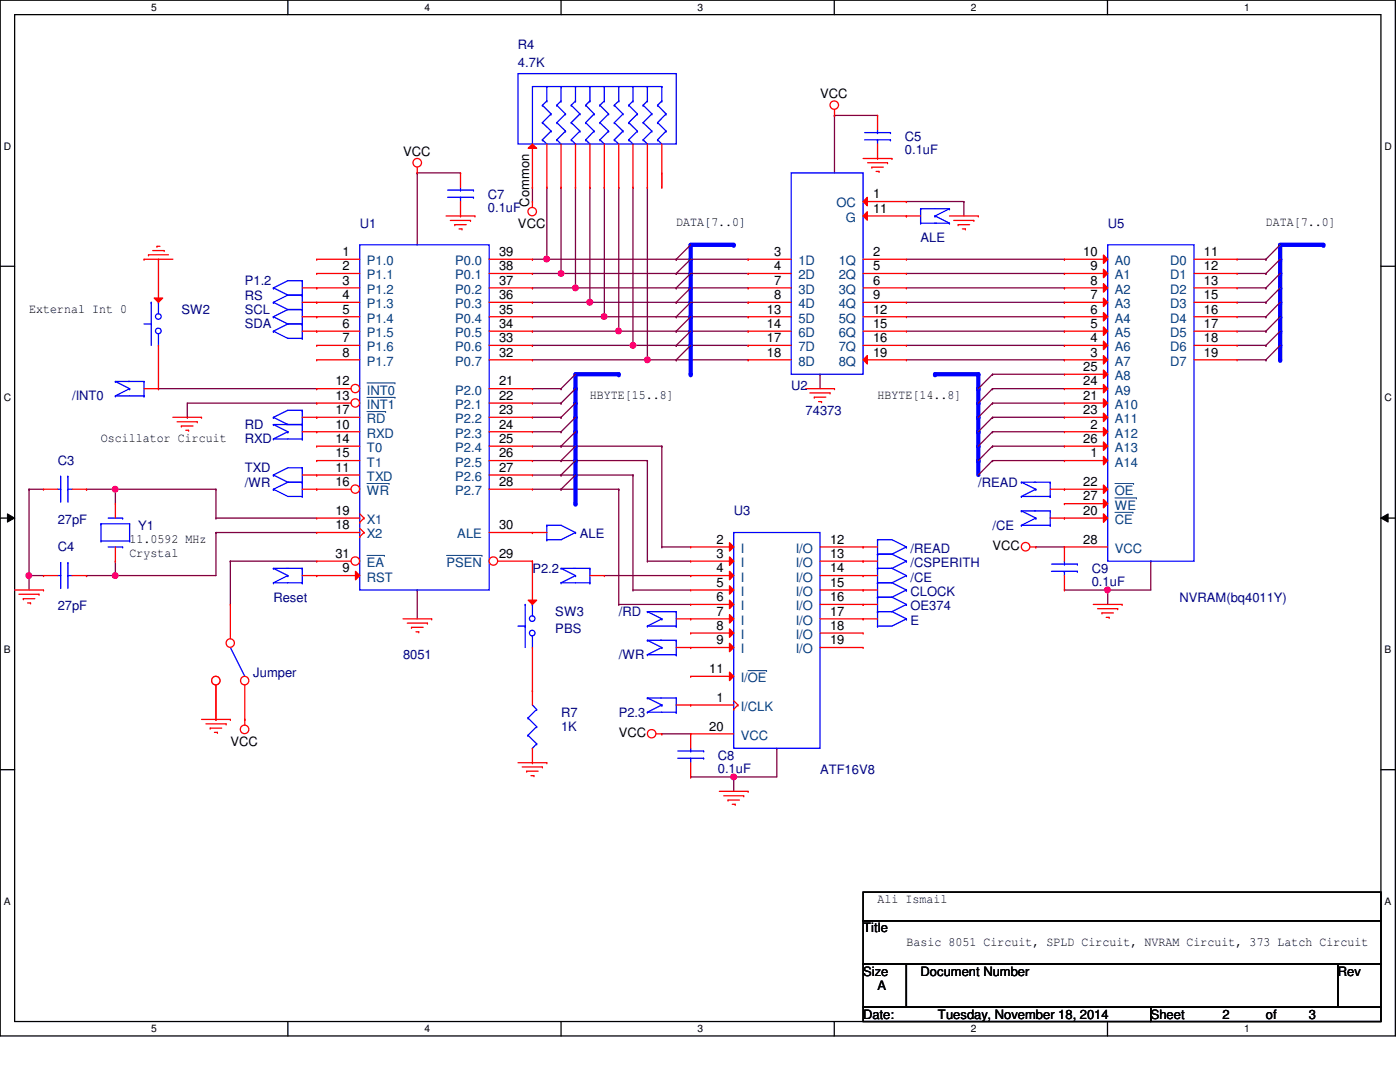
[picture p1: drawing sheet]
<svg xmlns="http://www.w3.org/2000/svg" width="279mm" height="216mm" viewBox="0 0 279 216" stroke-linecap="round" stroke-linejoin="round" font-family="sans-serif">
<defs><g id="words">
<g font-size="2.6" fill="#000080">
<text x="103.4" y="9.8">R4</text>
<text x="103.4" y="13.3">4.7K</text>
<text x="180.6" y="28.2">C5</text>
<text x="180.6" y="30.8">0.1uF</text>
<text x="97.4" y="39.7">C7</text>
<text x="71.8" y="45.4">U1</text>
<text x="97.4" y="42.3">0.1uF</text>
<text x="221.1" y="45.4">U5</text>
<text x="183.7" y="48.3">ALE</text>
<text x="48.9" y="56.9">P1.2</text>
<text x="48.9" y="59.8">RS</text>
<text x="36.2" y="62.7">SW2</text>
<text x="48.9" y="62.7">SCL</text>
<text x="48.9" y="65.5">SDA</text>
<text x="157.9" y="77.9">U2</text>
<text x="14.4" y="79.9">/INT0</text>
<text x="160.8" y="82.8">74373</text>
<text x="48.9" y="85.6">RD</text>
<text x="48.9" y="88.5">RXD</text>
<text x="11.5" y="92.8">C3</text>
<text x="48.9" y="94.2">TXD</text>
<text x="48.9" y="97.1">/WR</text>
<text x="195.2" y="97.1">/READ</text>
<text x="11.5" y="104.6">27pF</text>
<text x="27.6" y="105.7">Y1</text>
<text x="115.7" y="107.4">ALE</text>
<text x="146.4" y="102.8">U3</text>
<text x="198.1" y="105.7">/CE</text>
<text x="11.5" y="110">C4</text>
<text x="181.7" y="110.3">/READ</text>
<text x="181.7" y="113.2">/CSPERITH</text>
<text x="106.3" y="114.3">P2.2</text>
<text x="181.7" y="118.9">CLOCK</text>
<text x="181.7" y="116">/CE</text>
<text x="217.9" y="116.9">0.1uF</text>
<text x="217.9" y="114.3">C9</text>
<text x="11.5" y="121.8">27pF</text>
<text x="54.6" y="120.1">Reset</text>
<text x="110.8" y="122.9">SW3</text>
<text x="123.5" y="122.9">/RD</text>
<text x="181.7" y="121.8">OE374</text>
<text x="181.7" y="124.6">E</text>
<text x="235.4" y="120.1">NVRAM(bq4011Y)</text>
<text x="80.4" y="131.5">8051</text>
<text x="110.8" y="126.4">PBS</text>
<text x="123.5" y="131.5">/WR</text>
<text x="50.5" y="135">Jumper</text>
<text x="112" y="143">R7</text>
<text x="123.5" y="143">P2.3</text>
<text x="112" y="145.9">1K</text>
<text x="143.3" y="154.2">0.1uF</text>
<text x="143.3" y="151.6">C8</text>
<text x="163.7" y="154.5">ATF16V8</text>
</g>
<g font-size="2.6">
<text x="163.7" y="19.6">VCC</text>
<text x="80.4" y="31.1">VCC</text>
<text x="105.6" y="41.2" transform="rotate(-90 105.6 41.2)">Common</text>
<text x="174.2" y="39.6">1</text>
<text x="103.4" y="45.4">VCC</text>
<text x="135" y="45.2">DATA[7..0]</text>
<text x="174.2" y="42.5">11</text>
<text x="252.6" y="45.2">DATA[7..0]</text>
<text x="68.4" y="51.1">1</text>
<text x="68.4" y="53.9">2</text>
<text x="99.6" y="51.1">39</text>
<text x="99.6" y="53.9">38</text>
<text x="154.5" y="51.1">3</text>
<text x="154.5" y="53.9">4</text>
<text x="174.2" y="51.1">2</text>
<text x="174.2" y="53.9">5</text>
<text x="216.2" y="51.1">10</text>
<text x="217.6" y="53.9">9</text>
<text x="240.3" y="51.1">11</text>
<text x="240.3" y="53.9">12</text>
<text x="68.4" y="56.8">3</text>
<text x="68.4" y="59.7">4</text>
<text x="99.6" y="56.8">37</text>
<text x="99.6" y="59.7">36</text>
<text x="154.5" y="56.8">7</text>
<text x="154.5" y="59.7">8</text>
<text x="174.2" y="56.8">6</text>
<text x="174.2" y="59.7">9</text>
<text x="217.6" y="56.8">8</text>
<text x="217.6" y="59.7">7</text>
<text x="240.3" y="56.8">13</text>
<text x="240.3" y="59.7">15</text>
<text x="5.8" y="62.4">External Int 0</text>
<text x="68.4" y="62.6">5</text>
<text x="68.4" y="65.4">6</text>
<text x="99.6" y="62.6">35</text>
<text x="99.6" y="65.4">34</text>
<text x="153" y="62.6">13</text>
<text x="153" y="65.4">14</text>
<text x="174.2" y="62.6">12</text>
<text x="174.2" y="65.4">15</text>
<text x="217.6" y="62.6">6</text>
<text x="217.6" y="65.4">5</text>
<text x="240.3" y="62.6">16</text>
<text x="240.3" y="65.4">17</text>
<text x="68.4" y="68.3">7</text>
<text x="68.4" y="71.2">8</text>
<text x="99.6" y="68.3">33</text>
<text x="99.6" y="71.2">32</text>
<text x="153" y="68.3">17</text>
<text x="153" y="71.2">18</text>
<text x="174.2" y="68.3">16</text>
<text x="174.2" y="71.2">19</text>
<text x="217.6" y="68.3">4</text>
<text x="217.6" y="71.2">3</text>
<text x="240.3" y="68.3">18</text>
<text x="240.3" y="71.2">19</text>
<text x="66.9" y="76.9">12</text>
<text x="99.6" y="76.9">21</text>
<text x="216.2" y="74">25</text>
<text x="216.2" y="76.9">24</text>
<text x="66.9" y="82.6">17</text>
<text x="66.9" y="79.8">13</text>
<text x="99.6" y="79.8">22</text>
<text x="99.6" y="82.6">23</text>
<text x="117.7" y="79.6">HBYTE[15..8]</text>
<text x="175.1" y="79.6">HBYTE[14..8]</text>
<text x="216.2" y="79.8">21</text>
<text x="216.2" y="82.6">23</text>
<text x="20.2" y="88.2">Oscillator Circuit</text>
<text x="66.9" y="85.5">10</text>
<text x="66.9" y="88.4">14</text>
<text x="99.6" y="85.5">24</text>
<text x="99.6" y="88.4">25</text>
<text x="216.2" y="88.4">26</text>
<text x="217.6" y="85.5">2</text>
<text x="66.9" y="94.1">11</text>
<text x="66.9" y="91.3">15</text>
<text x="99.6" y="91.3">26</text>
<text x="99.6" y="94.1">27</text>
<text x="217.6" y="91.3">1</text>
<text x="66.9" y="97">16</text>
<text x="99.6" y="97">28</text>
<text x="216.2" y="97">22</text>
<text x="216.2" y="99.9">27</text>
<text x="66.9" y="102.7">19</text>
<text x="66.9" y="105.6">18</text>
<text x="99.6" y="105.6">30</text>
<text x="216.2" y="102.7">20</text>
<text x="25.9" y="108.3">11.0592 MHz</text>
<text x="25.9" y="111.2">Crystal</text>
<text x="66.9" y="111.3">31</text>
<text x="99.6" y="111.3">29</text>
<text x="143" y="108.5">2</text>
<text x="143" y="111.3">3</text>
<text x="165.7" y="108.5">12</text>
<text x="165.7" y="111.3">13</text>
<text x="198.1" y="109.7">VCC</text>
<text x="216.2" y="108.5">28</text>
<text x="68.4" y="114.2">9</text>
<text x="143" y="114.2">4</text>
<text x="143" y="117.1">5</text>
<text x="143" y="120">6</text>
<text x="165.7" y="114.2">14</text>
<text x="165.7" y="117.1">15</text>
<text x="165.7" y="120">16</text>
<text x="143" y="122.9">7</text>
<text x="143" y="125.7">8</text>
<text x="165.7" y="122.9">17</text>
<text x="165.7" y="125.7">18</text>
<text x="143" y="128.6">9</text>
<text x="165.7" y="128.6">19</text>
<text x="141.6" y="134.3">11</text>
<text x="143" y="140">1</text>
<text x="46" y="148.8">VCC</text>
<text x="123.5" y="147">VCC</text>
<text x="141.6" y="145.8">20</text>
<text x="175.1" y="180.1">Ali Ismail</text>
<text x="172.3" y="186.1">Title</text>
<text x="180.9" y="188.7">Basic 8051 Circuit, SPLD Circuit, NVRAM Circuit, 373 Latch Circuit</text>
<text x="172.3" y="194.7">Size</text>
<text x="175.1" y="197.6">A</text>
<text x="183.7" y="194.7">Document Number</text>
<text x="267" y="194.7">Rev</text>
<text x="172.3" y="203.3">Date:</text>
<text x="187.2" y="203.3">Tuesday, November 18, 2014</text>
<text x="229.7" y="203.3">Sheet</text>
<text x="244" y="203.3">2</text>
<text x="252.6" y="203.3">of</text>
<text x="261.2" y="203.3">3</text>
</g>
<g font-size="2.6" fill="#004080">
<text x="167" y="41.4">OC</text>
<text x="168.8" y="44.3">G</text>
<text x="73.2" y="52.9">P1.0</text>
<text x="90.8" y="52.9">P0.0</text>
<text x="159.3" y="52.9">1D</text>
<text x="167.4" y="52.9">1Q</text>
<text x="222.5" y="52.9">A0</text>
<text x="233.6" y="52.9">D0</text>
<text x="73.2" y="55.8">P1.1</text>
<text x="73.2" y="58.6">P1.2</text>
<text x="90.8" y="55.8">P0.1</text>
<text x="90.8" y="58.6">P0.2</text>
<text x="159.3" y="55.8">2D</text>
<text x="159.3" y="58.6">3D</text>
<text x="167.4" y="55.8">2Q</text>
<text x="167.4" y="58.6">3Q</text>
<text x="222.5" y="55.8">A1</text>
<text x="222.5" y="58.6">A2</text>
<text x="233.6" y="55.8">D1</text>
<text x="233.6" y="58.6">D2</text>
<text x="73.2" y="61.5">P1.3</text>
<text x="73.2" y="64.4">P1.4</text>
<text x="90.8" y="61.5">P0.3</text>
<text x="90.8" y="64.4">P0.4</text>
<text x="159.3" y="61.5">4D</text>
<text x="159.3" y="64.4">5D</text>
<text x="167.4" y="61.5">4Q</text>
<text x="167.4" y="64.4">5Q</text>
<text x="222.5" y="61.5">A3</text>
<text x="222.5" y="64.4">A4</text>
<text x="233.6" y="61.5">D3</text>
<text x="233.6" y="64.4">D4</text>
<text x="73.2" y="67.3">P1.5</text>
<text x="73.2" y="70.1">P1.6</text>
<text x="90.8" y="67.3">P0.5</text>
<text x="90.8" y="70.1">P0.6</text>
<text x="159.3" y="67.3">6D</text>
<text x="159.3" y="70.1">7D</text>
<text x="167.4" y="70.1">7Q</text>
<text x="167.4" y="67.3">6Q</text>
<text x="222.5" y="67.3">A5</text>
<text x="222.5" y="70.1">A6</text>
<text x="233.6" y="67.3">D5</text>
<text x="233.6" y="70.1">D6</text>
<text x="73.2" y="73">P1.7</text>
<text x="90.8" y="73">P0.7</text>
<text x="159.3" y="73">8D</text>
<text x="167.4" y="73">8Q</text>
<text x="222.5" y="73">A7</text>
<text x="222.5" y="75.9">A8</text>
<text x="233.6" y="73">D7</text>
<text x="73.2" y="78.7">INT0</text>
<text x="73.2" y="81.6">INT1</text>
<text x="90.8" y="78.7">P2.0</text>
<text x="90.8" y="81.6">P2.1</text>
<text x="222.5" y="78.7">A9</text>
<text x="222.5" y="81.6">A10</text>
<text x="73.2" y="84.5">RD</text>
<text x="73.2" y="87.3">RXD</text>
<text x="90.8" y="84.5">P2.2</text>
<text x="90.8" y="87.3">P2.3</text>
<text x="222.5" y="84.5">A11</text>
<text x="222.5" y="87.3">A12</text>
<text x="73.2" y="96">TXD</text>
<text x="73.2" y="90.2">T0</text>
<text x="73.2" y="93.1">T1</text>
<text x="90.8" y="90.2">P2.4</text>
<text x="90.8" y="93.1">P2.5</text>
<text x="90.8" y="96">P2.6</text>
<text x="222.5" y="90.2">A13</text>
<text x="222.5" y="93.1">A14</text>
<text x="73.2" y="98.8">WR</text>
<text x="90.8" y="98.8">P2.7</text>
<text x="222.5" y="98.8">OE</text>
<text x="222.5" y="101.7">WE</text>
<text x="73.2" y="104.6">X1</text>
<text x="73.2" y="107.4">X2</text>
<text x="91.3" y="107.4">ALE</text>
<text x="222.5" y="104.6">CE</text>
<text x="73.2" y="113.2">EA</text>
<text x="89.1" y="113.2">PSEN</text>
<text x="147.9" y="110.3">I</text>
<text x="147.9" y="113.2">I</text>
<text x="158.8" y="110.3">I/O</text>
<text x="158.8" y="113.2">I/O</text>
<text x="222.5" y="110.3">VCC</text>
<text x="73.2" y="116">RST</text>
<text x="147.9" y="116">I</text>
<text x="147.9" y="118.9">I</text>
<text x="158.8" y="116">I/O</text>
<text x="158.8" y="118.9">I/O</text>
<text x="147.9" y="121.8">I</text>
<text x="147.9" y="124.7">I</text>
<text x="158.8" y="121.8">I/O</text>
<text x="158.8" y="124.7">I/O</text>
<text x="147.9" y="127.5">I</text>
<text x="147.9" y="130.4">I</text>
<text x="158.8" y="127.5">I/O</text>
<text x="158.8" y="130.4">I/O</text>
<text x="147.9" y="136.1">I/OE</text>
<text x="147.9" y="141.9">I/CLK</text>
<text x="147.9" y="147.6">VCC</text>
</g>
<g font-size="2">
<text x="30.2" y="2.2">5</text>
<text x="84.7" y="2.2">4</text>
<text x="139.2" y="2.2">3</text>
<text x="193.8" y="2.2">2</text>
<text x="248.3" y="2.2">1</text>
<text x=".8" y="29.8">D</text>
<text x="276.3" y="29.8">D</text>
<text x=".8" y="80.1">C</text>
<text x="276.3" y="80.1">C</text>
<text x=".8" y="130.3">B</text>
<text x="276.3" y="130.3">B</text>
<text x=".8" y="180.5">A</text>
<text x="276.3" y="180.5">A</text>
<text x="30.2" y="206">5</text>
<text x="84.7" y="206">4</text>
<text x="139.2" y="206">3</text>
<text x="193.8" y="206">2</text>
<text x="248.3" y="206">1</text>
</g>
</g></defs>
<path d="M0 0h278.5v206.7h-278.5zM2.9 2.9h272.7v200.9h-272.7z" fill="none" stroke="#000" stroke-width=".25"/>
<g fill="#fff">
<path d="M30.2 .3h1.1v2.3h-1.1z"/>
<path d="M30.2 204.1h1.1v2.3h-1.1z"/>
</g>
<path d="M57.4 0v2.9M57.4 203.8v2.9" fill="none" stroke="#000" stroke-width=".25"/>
<g fill="#fff">
<path d="M84.7 .3h1.1v2.3h-1.1z"/>
<path d="M84.7 204.1h1.1v2.3h-1.1z"/>
</g>
<path d="M112 0v2.9M112 203.8v2.9" fill="none" stroke="#000" stroke-width=".25"/>
<g fill="#fff">
<path d="M139.2 .3h1.1v2.3h-1.1z"/>
<path d="M139.2 204.1h1.1v2.3h-1.1z"/>
</g>
<path d="M166.5 0v2.9M166.5 203.8v2.9" fill="none" stroke="#000" stroke-width=".25"/>
<g fill="#fff">
<path d="M193.8 .3h1.1v2.3h-1.1z"/>
<path d="M193.8 204.1h1.1v2.3h-1.1z"/>
</g>
<path d="M221 0v2.9M221 203.8v2.9" fill="none" stroke="#000" stroke-width=".25"/>
<g fill="#fff">
<path d="M248.3 .3h1.1v2.3h-1.1z"/>
<path d="M248.3 204.1h1.1v2.3h-1.1z"/>
<path d="M.8 28h1.4v2.3h-1.4z"/>
<path d="M276.3 28h1.4v2.3h-1.4z"/>
<path d="M.8 78.2h1.4v2.3h-1.4z"/>
<path d="M276.3 78.2h1.4v2.3h-1.4z"/>
</g>
<path d="M0 53.1h2.9M275.6 53.1h2.9" fill="none" stroke="#000" stroke-width=".25"/>
<g fill="#fff">
<path d="M.8 128.5h1.3v2.2h-1.3z"/>
<path d="M276.3 128.5h1.3v2.2h-1.3z"/>
</g>
<path d="M0 103.4h2.9M275.6 103.4h2.9" fill="none" stroke="#000" stroke-width=".25"/>
<path d="M1.5 102.5l1.4 .9-1.4 .8zM275.6 103.4l1.4-.9v1.7z" fill="#000"/>
<path d="M1.5 102.5l1.4 .9-1.4 .8zM275.6 103.4l1.4-.9v1.7z" fill="none" stroke="#000" stroke-width=".2"/>
<g fill="#fff">
<path d="M.8 178.7h1.3v2.2h-1.3z"/>
<path d="M276.3 178.7h1.3v2.2h-1.3z"/>
</g>
<path d="M0 153.6h2.9M275.6 153.6h2.9" fill="none" stroke="#000" stroke-width=".25"/>
<path d="M106.3 77.6h5.7M112 77.6h.1M106.3 80.4h5.7M106.3 83.3h5.7M106.3 86.1h5.7M112 80.4h.1M112 83.3h.1M112 86.1h.1" fill="none" stroke="#800040" stroke-width=".25"/>
<path d="M114.9 77.6v2.8" fill="none" stroke="#00f" stroke-width=".85"/>
<circle cx="114.9" cy="80.4" r=".42" fill="#00f"/>
<path d="M114.9 80.4v2.9" fill="none" stroke="#00f" stroke-width=".85"/>
<circle cx="114.9" cy="83.3" r=".42" fill="#00f"/>
<path d="M114.9 83.3v2.8" fill="none" stroke="#00f" stroke-width=".85"/>
<circle cx="114.9" cy="86.1" r=".42" fill="#00f"/>
<path d="M114.9 74.7h8.6" fill="none" stroke="#00f" stroke-width=".85"/>
<circle cx="123.5" cy="74.7" r=".42" fill="#00f"/>
<path d="M186.6 74.7h8.6" fill="none" stroke="#00f" stroke-width=".85"/>
<circle cx="186.6" cy="74.7" r=".42" fill="#00f"/>
<path d="M195.2 74.7v2.9" fill="none" stroke="#00f" stroke-width=".85"/>
<circle cx="195.2" cy="74.7" r=".42" fill="#00f"/>
<g fill="none" stroke="#800040" stroke-width=".25">
<path d="M198.1 74.7h.1M198.1 77.6h.1M198.1 74.7h14.3M198.1 77.6h14.3M198.1 80.4h.1M198.1 83.3h.1M198.1 86.1h.1M198.1 89h.1M198.1 91.9h.1M198.1 80.4h14.3M198.1 83.3h14.3M198.1 86.1h14.3"/>
<path d="M198.1 89h14.3M198.1 91.9h14.3"/>
</g>
<path d="M195.2 77.6v2.8" fill="none" stroke="#00f" stroke-width=".85"/>
<circle cx="195.2" cy="77.6" r=".42" fill="#00f"/>
<path d="M195.2 80.4v2.9" fill="none" stroke="#00f" stroke-width=".85"/>
<circle cx="195.2" cy="80.4" r=".42" fill="#00f"/>
<path d="M195.2 83.3v2.8" fill="none" stroke="#00f" stroke-width=".85"/>
<circle cx="195.2" cy="83.3" r=".42" fill="#00f"/>
<path d="M195.2 86.1v2.9" fill="none" stroke="#00f" stroke-width=".85"/>
<circle cx="195.2" cy="86.1" r=".42" fill="#00f"/>
<path d="M195.2 89v2.9" fill="none" stroke="#00f" stroke-width=".85"/>
<circle cx="195.2" cy="89" r=".42" fill="#00f"/>
<path d="M195.2 91.9v2.9" fill="none" stroke="#00f" stroke-width=".85"/>
<circle cx="195.2" cy="91.9" r=".42" fill="#00f"/>
<path d="M137.8 48.9v2.8" fill="none" stroke="#00f" stroke-width=".85"/>
<circle cx="137.8" cy="51.7" r=".42" fill="#00f"/>
<path d="M137.8 48.9h8.6" fill="none" stroke="#00f" stroke-width=".85"/>
<circle cx="146.4" cy="48.9" r=".42" fill="#00f"/>
<path d="M255.5 48.9v2.8" fill="none" stroke="#00f" stroke-width=".85"/>
<circle cx="255.5" cy="51.7" r=".42" fill="#00f"/>
<path d="M255.5 48.9h8.6" fill="none" stroke="#00f" stroke-width=".85"/>
<circle cx="264.1" cy="48.9" r=".42" fill="#00f"/>
<g fill="none" stroke="#800040" stroke-width=".25">
<path d="M246.9 51.7h5.7M246.9 54.6h5.7M246.9 57.4h5.7M252.6 51.7h.1M252.6 54.6h.1M252.6 57.4h.1M246.9 60.3h5.7M246.9 63.2h5.7M246.9 66.1h5.7M246.9 68.9h5.7M246.9 71.8h5.7M252.6 60.3h.1"/>
<path d="M252.6 63.2h.1M252.6 66.1h.1M252.6 68.9h.1M252.6 71.8h.1"/>
</g>
<path d="M255.5 51.7v2.9" fill="none" stroke="#00f" stroke-width=".85"/>
<circle cx="255.5" cy="54.6" r=".42" fill="#00f"/>
<path d="M255.5 54.6v2.8" fill="none" stroke="#00f" stroke-width=".85"/>
<circle cx="255.5" cy="57.4" r=".42" fill="#00f"/>
<path d="M255.5 57.4v2.9" fill="none" stroke="#00f" stroke-width=".85"/>
<circle cx="255.5" cy="60.3" r=".42" fill="#00f"/>
<path d="M255.5 60.3v2.9" fill="none" stroke="#00f" stroke-width=".85"/>
<circle cx="255.5" cy="63.2" r=".42" fill="#00f"/>
<path d="M255.5 63.2v2.9" fill="none" stroke="#00f" stroke-width=".85"/>
<circle cx="255.5" cy="66.1" r=".42" fill="#00f"/>
<path d="M255.5 66.1v2.8" fill="none" stroke="#00f" stroke-width=".85"/>
<circle cx="255.5" cy="68.9" r=".42" fill="#00f"/>
<path d="M255.5 68.9v2.9" fill="none" stroke="#00f" stroke-width=".85"/>
<circle cx="255.5" cy="71.8" r=".42" fill="#00f"/>
<path d="M221.1 117.7h.1M221.1 117.7v2.9" fill="none" stroke="#800040" stroke-width=".25"/>
<circle cx="221" cy="117.7" r=".56" fill="#f0f"/>
<circle cx="221" cy="117.7" r=".56" fill="none" stroke="#f0f" stroke-width=".25"/>
<g fill="none" stroke="#800040" stroke-width=".25">
<path d="M5.8 97.6h.1M5.8 97.6v17.3M17.3 97.6h.1M17.3 97.6h5.7M23 97.6h.1M23 97.6v2.9M17.3 114.9h.1M23 112h.1M23 112v2.9h-5.7M206.7 109.1h.1M206.7 109.1h5.7M221.1 117.7h.1"/>
<path d="M229.7 112h.1M229.7 112v5.7h-17.3"/>
</g>
<circle cx="5.8" cy="114.8" r=".56" fill="#f0f"/>
<circle cx="5.8" cy="114.8" r=".56" fill="none" stroke="#f0f" stroke-width=".25"/>
<path d="M5.8 97.6h.1M5.8 97.6h2.9M23 97.6h.1M23 97.6h20.1M5.8 114.9h.1M5.8 114.9h2.9M5.8 114.9v2.8" fill="none" stroke="#800040" stroke-width=".25"/>
<circle cx="23" cy="97.6" r=".56" fill="#f0f"/>
<circle cx="23" cy="97.6" r=".56" fill="none" stroke="#f0f" stroke-width=".25"/>
<path d="M23 114.9h.1M23 114.9h20.1" fill="none" stroke="#800040" stroke-width=".25"/>
<circle cx="23" cy="114.8" r=".56" fill="#f0f"/>
<circle cx="23" cy="114.8" r=".56" fill="none" stroke="#f0f" stroke-width=".25"/>
<g fill="none" stroke="#800040" stroke-width=".25">
<path d="M83.3 34.5h.1M83.3 34.5v14.4M83.3 34.5h8.6M109.1 37.4h.1M109.1 37.4v14.3M166.5 23h.1M166.5 23v11.5M166.5 23h8.6M106.3 51.7h.1M106.3 54.6h.1M106.3 57.4h.1M106.3 51.7h28.7"/>
<path d="M106.3 54.6h5.7M106.3 57.4h8.6M135 51.7h.1M106.3 60.3h.1M106.3 63.2h.1M106.3 66.1h.1M106.3 68.9h.1M106.3 71.8h.1M106.3 60.3h11.4M106.3 63.2h14.3M106.3 66.1h17.2M106.3 68.9h20"/>
<path d="M106.3 71.8h22.9M163.7 74.7h.1M163.7 74.7v2.9M43.1 97.6h.1M43.1 97.6v5.8M43.1 106.3h.1M43.1 103.4h.1M43.1 106.3v8.6M43.1 106.3h20.1M43.1 103.4h20.1M83.3 117.7h.1M83.3 117.7v5.8"/>
</g>
<circle cx="109.1" cy="51.7" r=".56" fill="#f0f"/>
<circle cx="109.1" cy="51.7" r=".56" fill="none" stroke="#f0f" stroke-width=".25"/>
<path d="M112 37.4h.1M112 37.4v17.2h23M135 54.6h.1" fill="none" stroke="#800040" stroke-width=".25"/>
<circle cx="112" cy="54.6" r=".56" fill="#f0f"/>
<circle cx="112" cy="54.6" r=".56" fill="none" stroke="#f0f" stroke-width=".25"/>
<path d="M114.9 37.4h.1M114.9 37.4v20h20.1M135 57.4h.1" fill="none" stroke="#800040" stroke-width=".25"/>
<circle cx="114.8" cy="57.4" r=".56" fill="#f0f"/>
<circle cx="114.8" cy="57.4" r=".56" fill="none" stroke="#f0f" stroke-width=".25"/>
<path d="M117.7 37.4h.1M117.7 37.4v22.9h17.3M135 60.3h.1" fill="none" stroke="#800040" stroke-width=".25"/>
<circle cx="117.7" cy="60.3" r=".57" fill="#f0f"/>
<circle cx="117.7" cy="60.3" r=".57" fill="none" stroke="#f0f" stroke-width=".25"/>
<path d="M120.6 37.4h.1M120.6 37.4v25.8h14.4M135 63.2h.1" fill="none" stroke="#800040" stroke-width=".25"/>
<circle cx="120.6" cy="63.2" r=".56" fill="#f0f"/>
<circle cx="120.6" cy="63.2" r=".56" fill="none" stroke="#f0f" stroke-width=".25"/>
<path d="M123.5 37.4h.1M123.5 37.4v28.7h11.5M135 66.1h.1" fill="none" stroke="#800040" stroke-width=".25"/>
<circle cx="123.4" cy="66" r=".56" fill="#f0f"/>
<circle cx="123.4" cy="66" r=".56" fill="none" stroke="#f0f" stroke-width=".25"/>
<path d="M126.3 37.4h.1M126.3 37.4v31.5h8.7M135 68.9h.1" fill="none" stroke="#800040" stroke-width=".25"/>
<circle cx="126.3" cy="68.9" r=".56" fill="#f0f"/>
<circle cx="126.3" cy="68.9" r=".56" fill="none" stroke="#f0f" stroke-width=".25"/>
<path d="M129.2 37.4h.1M129.2 37.4v34.4h5.8M135 71.8h.1" fill="none" stroke="#800040" stroke-width=".25"/>
<circle cx="129.2" cy="71.8" r=".56" fill="#f0f"/>
<circle cx="129.2" cy="71.8" r=".56" fill="none" stroke="#f0f" stroke-width=".25"/>
<path d="M132.1 34.5h.1M132.1 34.5v2.9M137.8 155h.1M137.8 155h8.6" fill="none" stroke="#800040" stroke-width=".25"/>
<circle cx="146.4" cy="155" r=".56" fill="#f0f"/>
<circle cx="146.4" cy="155" r=".56" fill="none" stroke="#f0f" stroke-width=".25"/>
<g fill="none" stroke="#800040" stroke-width=".25">
<path d="M106.3 37.4h.1M106.3 37.4v2.8M180.9 40.2h.1M180.9 40.2h11.5M180.9 51.7h31.5M180.9 54.6h31.5M180.9 57.4h31.5M192.4 40.2h.1M192.4 40.2v2.9M212.4 51.7h.1M212.4 54.6h.1M212.4 57.4h.1"/>
<path d="M180.9 60.3h31.5M180.9 63.2h31.5M180.9 66.1h31.5M180.9 68.9h31.5M180.9 71.8h31.5M212.4 60.3h.1M212.4 63.2h.1M212.4 66.1h.1M212.4 68.9h.1M212.4 71.8h.1M106.3 97.6h5.7M106.3 94.8h5.7"/>
<path d="M106.3 91.9h5.7M106.3 89h5.7M112 97.6h.1M112 94.8h.1M112 91.9h.1M112 89h.1M123.5 97.6h.1M123.5 97.6v23M126.3 94.8h.1M126.3 94.8v22.9M129.2 91.9h.1M129.2 91.9v20.1"/>
<path d="M132.1 89h.1M132.1 89v20.1M46 112h.1M46 112h17.2M46 112v8.6M126.3 117.7h.1M126.3 117.7h11.5M129.2 112h.1M129.2 112h8.6M132.1 109.1h.1M132.1 109.1h5.7M123.5 120.6h.1"/>
<path d="M123.5 120.6h14.3M132.1 146.4h.1M132.1 146.4h5.7M146.4 155h.1M146.4 155v2.9M155 149.3h.1M155 149.3v5.7h-8.6"/>
</g>
<path d="M114.9 74.7v2.9" fill="none" stroke="#00f" stroke-width=".85"/>
<circle cx="114.9" cy="77.6" r=".42" fill="#00f"/>
<path d="M120.6 114.9h17.2M137.8 114.9h.1" fill="none" stroke="#800040" stroke-width=".25"/>
<path d="M114.9 86.1v2.9" fill="none" stroke="#00f" stroke-width=".85"/>
<circle cx="114.9" cy="89" r=".42" fill="#00f"/>
<path d="M112 89h20.1M112 91.9h2.9M114.9 89h.1M114.9 91.9h.1M132.1 89h.1" fill="none" stroke="#800040" stroke-width=".25"/>
<path d="M114.9 89v2.9" fill="none" stroke="#00f" stroke-width=".85"/>
<circle cx="114.9" cy="91.9" r=".42" fill="#00f"/>
<path d="M112 94.8h2.9M114.9 94.8h.1M114.9 91.9h14.3M129.2 91.9h.1" fill="none" stroke="#800040" stroke-width=".25"/>
<path d="M114.9 91.9v2.9" fill="none" stroke="#00f" stroke-width=".85"/>
<circle cx="114.9" cy="94.8" r=".42" fill="#00f"/>
<path d="M112 97.6h11.5M114.9 94.8h11.4M123.5 97.6h.1M126.3 94.8h.1" fill="none" stroke="#800040" stroke-width=".25"/>
<path d="M114.9 94.8v5.7" fill="none" stroke="#00f" stroke-width=".85"/>
<circle cx="114.9" cy="100.5" r=".42" fill="#00f"/>
<path d="M135 51.7h2.8M137.8 51.7h.1" fill="none" stroke="#800040" stroke-width=".25"/>
<path d="M137.8 51.7v2.9" fill="none" stroke="#00f" stroke-width=".85"/>
<circle cx="137.8" cy="54.6" r=".42" fill="#00f"/>
<path d="M135 54.6h2.8M135 57.4h2.8M137.8 54.6h.1M137.8 57.4h.1M137.8 51.7h11.5M149.3 51.7h.1" fill="none" stroke="#800040" stroke-width=".25"/>
<path d="M137.8 54.6v2.8" fill="none" stroke="#00f" stroke-width=".85"/>
<circle cx="137.8" cy="57.4" r=".42" fill="#00f"/>
<path d="M137.8 54.6h11.5M137.8 57.4h11.5M149.3 54.6h.1M149.3 57.4h.1M135 60.3h2.8M137.8 60.3h.1" fill="none" stroke="#800040" stroke-width=".25"/>
<path d="M137.8 57.4v2.9" fill="none" stroke="#00f" stroke-width=".85"/>
<circle cx="137.8" cy="60.3" r=".42" fill="#00f"/>
<path d="M135 63.2h2.8M137.8 63.2h.1" fill="none" stroke="#800040" stroke-width=".25"/>
<path d="M137.8 60.3v2.9" fill="none" stroke="#00f" stroke-width=".85"/>
<circle cx="137.8" cy="63.2" r=".42" fill="#00f"/>
<path d="M135 66.1h2.8M137.8 66.1h.1M137.8 60.3h11.5M137.8 63.2h11.5M149.3 60.3h.1M149.3 63.2h.1" fill="none" stroke="#800040" stroke-width=".25"/>
<path d="M137.8 63.2v2.9" fill="none" stroke="#00f" stroke-width=".85"/>
<circle cx="137.8" cy="66.1" r=".42" fill="#00f"/>
<path d="M135 68.9h2.8M137.8 68.9h.1M137.8 66.1h11.5M149.3 66.1h.1" fill="none" stroke="#800040" stroke-width=".25"/>
<path d="M137.8 66.1v2.8" fill="none" stroke="#00f" stroke-width=".85"/>
<circle cx="137.8" cy="68.9" r=".42" fill="#00f"/>
<path d="M135 71.8h14.3M137.8 68.9h11.5M149.3 71.8h.1M149.3 68.9h.1" fill="none" stroke="#800040" stroke-width=".25"/>
<path d="M137.8 68.9v5.8" fill="none" stroke="#00f" stroke-width=".85"/>
<circle cx="137.8" cy="74.7" r=".42" fill="#00f"/>
<g fill="none" stroke="#800040" stroke-width=".25">
<path d="M135 51.7h.1M135 54.6h.1M135 57.4h.1M137.8 54.6l-2.8 2.8M137.8 48.9l-2.8 2.8M137.8 51.7l-2.8 2.9M137.8 57.4l-2.8 2.9M252.6 51.7h.1M252.6 54.6h.1M252.6 57.4h.1M255.5 48.9l-2.9 2.8M255.5 51.7l-2.9 2.9"/>
<path d="M255.5 54.6l-2.9 2.8M255.5 57.4l-2.9 2.9M31.6 77.6h31.6M63.2 77.6h.1M112 77.6h.1M114.9 74.7l-2.9 2.9M114.9 77.6l-2.9 2.8M135 60.3h.1M135 63.2h.1M135 66.1h.1M135 68.9h.1M135 71.8h.1"/>
<path d="M137.8 63.2l-2.8 2.9M137.8 68.9l-2.8 2.9M137.8 60.3l-2.8 2.9M137.8 66.1l-2.8 2.8M198.1 74.7h.1M198.1 77.6h.1M198.1 74.7l-2.9 2.9M198.1 77.6l-2.9 2.8M252.6 60.3h.1M252.6 63.2h.1M252.6 66.1h.1M252.6 68.9h.1"/>
<path d="M252.6 71.8h.1M255.5 60.3l-2.9 2.9M255.5 63.2l-2.9 2.9M255.5 66.1l-2.9 2.8M255.5 68.9l-2.9 2.9M37.4 83.3h.1M63.2 80.4h.1M63.2 80.4h-25.8v2.9M112 80.4h.1M112 83.3h.1M112 86.1h.1M112 89h.1"/>
<path d="M112 91.9h.1M112 94.8h.1M112 97.6h.1M114.9 80.4l-2.9 2.9M114.9 83.3l-2.9 2.8M114.9 86.1l-2.9 2.9M114.9 89l-2.9 2.9M114.9 91.9l-2.9 2.9M114.9 94.8l-2.9 2.8M198.1 80.4h.1M198.1 83.3h.1M198.1 86.1h.1"/>
<path d="M198.1 89h.1M198.1 91.9h.1M198.1 80.4l-2.9 2.9M198.1 83.3l-2.9 2.8M198.1 86.1l-2.9 2.9M198.1 89l-2.9 2.9M198.1 91.9l-2.9 2.9"/>
</g>
<g fill="none" stroke="#f00" stroke-width=".25">
<path d="M83.3 34.5h.1M83.3 33.4v1.1M166.5 23h.1M166.5 21.8v1.2M172.3 31.6h5.7M173.1 32.5h4M174 33.4h.1M174 33.4h2.3M174.8 34.2h.6M175.4 34.2h.1M177.1 32.5h.1M178 31.6h.1"/>
<path d="M28.7 51.7h.1M28.7 51.7h5.8M29.6 50.8h.1M29.6 50.8h4M30.5 50h2.3M31.3 49.1h.1M31.3 49.1h.6M32.8 50h.1M89 43.1h5.8M89.9 44h4M90.8 44.8h.1M90.8 44.8h2.2"/>
<path d="M91.6 45.7h.6M92.2 45.7h.1M93.9 44h.1M94.8 43.1h.1M106.3 40.2h.1M106.3 40.2v1.2M189.5 43.1h5.7M190.3 44h4.1M191.2 44.8h.1M191.2 44.8h2.3M192.1 45.7h.6M192.7 45.7h.1"/>
<path d="M194.4 44h.1M195.2 43.1h.1M160.8 77.6h5.7M161.6 78.4h4.1M162.5 79.2h.1M162.5 79.2h2.3M165.7 78.4h.1M166.5 77.6h.1M34.5 83.3h5.7M35.3 84.2h4.1M36.2 85h.1M36.2 85h2.3"/>
<path d="M37.1 85.9h.5M37.6 85.9h.1M39.4 84.2h.1M40.2 83.3h.1M163.4 80.1h.6M164 80.1h.1M2.9 117.7h5.8M3.8 118.6h4M4.7 119.5h.1M4.7 119.5h2.2M7.8 118.6h.1M8.7 117.7h.1"/>
<path d="M205.6 109.1h1.1M206.7 109.1h.1M5.5 120.3h.6M6.1 120.3h.1M80.4 123.5h5.7M81.3 124.3h4M82.1 125.2h.1M82.1 125.2h2.4M83 126.1h.6M83.6 126.1h.1M85.3 124.3h.1M86.1 123.5h.1"/>
<path d="M218.2 120.6h5.7M219 121.5h4.1M219.9 122.3h.1M219.9 122.3h2.3M220.8 123.2h.6M221.4 123.2h.1M223.1 121.5h.1M223.9 120.6h.1M40.2 143.6h5.8M41.1 144.4h4M42 145.3h.1M42 145.3h2.2"/>
<path d="M42.8 146.1h.6M43.4 146.1h.1M45.1 144.4h.1M46 143.6h.1M48.9 143.6h.1M48.9 143.6v1.1M103.4 152.2h5.7M104.2 153h4M105.1 153.9h.1M105.1 153.9h2.3M106 154.8h.6M106.6 154.8h.1"/>
<path d="M108.2 153h.1M109.1 152.2h.1M130.9 146.4h1.2M132.1 146.4h.1M143.6 157.9h5.7M144.4 158.8h4M145.3 159.6h.1M145.3 159.6h2.3M148.4 158.8h.1M149.3 157.9h.1M146.1 160.5h.6M146.7 160.5h.1"/>
<circle cx="83.3" cy="32.5" r=".85"/>
<circle cx="166.5" cy="21" r=".84"/>
<circle cx="106.2" cy="42.2" r=".84"/>
<circle cx="204.7" cy="109.1" r=".85"/>
<circle cx="48.8" cy="145.5" r=".85"/>
<circle cx="130.1" cy="146.4" r=".84"/>
</g>
<path d="M172.3 178h103.3v5.7h-103.3zM172.3 183.7h103.3v8.7h-103.3zM172.3 192.4h8.6v8.6h-8.6zM180.9 192.4h86.1v8.6h-86.1zM267 192.4h8.6v8.6h-8.6zM172.3 201h57.4v2.8h-57.4zM229.7 201h45.9v2.8h-45.9z" fill="none" stroke="#000" stroke-width=".25"/>
<g fill="none" stroke="#00f" stroke-width=".25">
<path d="M103.4 124.9h1.4M104.8 120.6h.1M104.8 124.9h.1M104.8 120.6v8.6M106.3 129.2h.1M106.3 120.6h.1M106.3 120.6v2.3M106.3 126.9v2.3"/>
<circle cx="106.2" cy="126.3" r=".56"/>
<circle cx="106.2" cy="123.4" r=".56"/>
</g>
<path d="M105.4 119.8h1.7l-.8 .8z" fill="#f00"/>
<g fill="none" stroke="#f00" stroke-width=".25">
<path d="M91.9 34.5h.1M91.9 34.5v2.9M60.3 57.4h2.9M63.2 57.4h.1M91.9 43.1h.1M91.9 40.2v2.9M97.6 77.6h8.7M106.3 77.6h.1M8.7 97.6h.1M8.7 97.6h2.8M14.4 97.6h2.9M17.3 97.6h.1"/>
<path d="M63.2 83.3h.1M63.2 83.3h8.6M97.6 97.6h8.7M97.6 80.4h8.7M97.6 83.3h8.7M97.6 86.1h8.7M97.6 89h8.7M97.6 91.9h8.7M97.6 94.8h8.7M106.3 80.4h.1M106.3 83.3h.1M106.3 86.1h.1"/>
<path d="M106.3 89h.1M106.3 91.9h.1M106.3 94.8h.1M106.3 97.6h.1M105.4 119.8h1.7l-.8 .8zM106.3 112h.1M106.3 112v8.6M172.3 117.7h.1M172.3 117.7h2.8M106.3 137.8h.1M106.3 129.2v8.6"/>
</g>
<g fill="none" stroke="#00f" stroke-width=".25">
<path d="M89.3 39.4h5.2M89.3 37.9h5.2M91.9 37.9h.1M91.9 39.4h.1M91.9 37.4v.5M91.9 39.4v.8M94.5 39.4h.1M94.5 37.9h.1M54.6 57.4h.1M54.6 57.4l2.8 1.5h2.9M60.3 58.9h.1M60.3 56h.1"/>
<path d="M60.3 56h-2.9l-2.8 1.4M60.3 56v2.9M71.8 48.9h25.8v68.8h-25.8zM11.5 97.6h.6M12.1 97.6h.1M12.1 95h.1M12.1 95v5.2M13.5 95h.1M13.5 97.6h.1M13.5 97.6h.9M13.5 95v5.2M175.1 116.3h.1"/>
<path d="M175.1 119.2h.1M175.1 116.3h2.9l2.9 1.4M175.1 116.3v2.9M180.9 117.7h.1M180.9 117.7l-2.9 1.5h-2.9"/>
</g>
<path d="M73.2 82.1h3.8M77 82.1h.1" fill="none" stroke="#004080" stroke-width=".2"/>
<circle cx="70.9" cy="97.6" r=".84" fill="#fff"/>
<g fill="none" stroke="#f00" stroke-width=".25">
<path d="M63.2 97.6h.1M63.2 97.6h6.9"/>
<circle cx="70.9" cy="97.6" r=".84"/>
</g>
<path d="M73.2 96.5h4.4M77.6 96.5h.1" fill="none" stroke="#004080" stroke-width=".2"/>
<circle cx="98.5" cy="112" r=".84" fill="#fff"/>
<g fill="none" stroke="#f00" stroke-width=".25">
<path d="M63.2 94.8h.1M63.2 86.1h.1M63.2 94.8h8.6M63.2 86.1h8.6M97.6 106.3h8.7M99.4 112h6.9M106.3 112h.1M106.3 106.3h.1"/>
<circle cx="98.5" cy="112" r=".84"/>
</g>
<path d="M89.1 110.8h7.1M96.2 110.8h.1" fill="none" stroke="#004080" stroke-width=".2"/>
<circle cx="70.9" cy="112" r=".84" fill="#fff"/>
<g fill="none" stroke="#f00" stroke-width=".25">
<path d="M63.2 112h.1M63.2 103.4h.1M63.2 106.3h.1M63.2 112h6.9M63.2 103.4h8.6M63.2 106.3h8.6M71.8 104.2h.1M71.8 107.1h.1M71.8 102.5l.8 .9M71.8 105.4l.8 .9M72.6 103.4h.1M72.6 106.3h.1"/>
<path d="M72.6 103.4l-.8 .8M72.6 106.3l-.8 .8"/>
<circle cx="70.9" cy="112" r=".84"/>
</g>
<path d="M73.2 110.8h3.5M76.7 110.8h.1" fill="none" stroke="#004080" stroke-width=".2"/>
<path d="M71 114l.8 .9-.8 .8z" fill="#f00"/>
<g fill="none" stroke="#f00" stroke-width=".25">
<path d="M63.2 51.7h.1M63.2 54.6h.1M63.2 57.4h.1M63.2 51.7h8.6M63.2 54.6h8.6M63.2 57.4h8.6M97.6 51.7h8.7M97.6 54.6h8.7M97.6 57.4h8.7M106.3 51.7h.1M106.3 54.6h.1M106.3 57.4h.1"/>
<path d="M63.2 60.3h.1M63.2 63.2h.1M63.2 66.1h.1M63.2 68.9h.1M63.2 71.8h.1M63.2 60.3h8.6M63.2 63.2h8.6M63.2 66.1h8.6M63.2 68.9h8.6M63.2 71.8h8.6M97.6 60.3h8.7M97.6 63.2h8.7"/>
<path d="M97.6 66.1h8.7M97.6 68.9h8.7M97.6 71.8h8.7M106.3 60.3h.1M106.3 63.2h.1M106.3 66.1h.1M106.3 68.9h.1M106.3 71.8h.1M63.2 114.9h.1M63.2 114.9h8.6M71 114l.8 .9-.8 .8z"/>
</g>
<circle cx="70.9" cy="77.5" r=".84" fill="#fff"/>
<g fill="none" stroke="#f00" stroke-width=".25">
<path d="M63.2 77.6h.1M63.2 77.6h6.9"/>
<circle cx="70.9" cy="77.5" r=".84"/>
</g>
<path d="M73.2 76.4h5.6M78.8 76.4h.1" fill="none" stroke="#004080" stroke-width=".2"/>
<circle cx="70.9" cy="80.4" r=".84" fill="#fff"/>
<g fill="none" stroke="#f00" stroke-width=".25">
<path d="M60.3 83.3h2.9M63.2 80.4h.1M63.2 89h.1M63.2 91.9h.1M63.2 83.3h.1M63.2 80.4h6.9M63.2 89h8.6M63.2 91.9h8.6M209.6 97.6h2.8M212.4 97.6h.1"/>
<circle cx="70.9" cy="80.4" r=".84"/>
</g>
<path d="M73.2 79.3h5.6M78.8 79.3h.1" fill="none" stroke="#004080" stroke-width=".2"/>
<g fill="none" stroke="#00f" stroke-width=".25">
<path d="M54.6 83.3h.1M54.6 83.3l2.8 1.4h2.9M60.3 84.7h.1M60.3 81.9h.1M60.3 81.9h-2.9l-2.8 1.4M60.3 81.9v2.8M203.8 96.2h.1M203.8 99.1h.1M203.8 96.2h5.8M203.8 99.1h5.8M203.8 96.2l2.9 1.4M206.7 97.6h.1"/>
<path d="M206.7 97.6l-2.9 1.5M209.6 96.2h.1M209.6 99.1h.1M209.6 96.2v2.9M46 129.2l2.9 5.8M48.9 135h.1"/>
</g>
<circle cx="45.9" cy="128.3" r=".84" fill="#fff"/>
<g fill="none" stroke="#f00" stroke-width=".25">
<path d="M46 120.6h.1M46 120.6v6.9"/>
<circle cx="45.9" cy="128.3" r=".84"/>
</g>
<circle cx="48.8" cy="135.8" r=".84" fill="#fff"/>
<g fill="none" stroke="#f00" stroke-width=".25">
<path d="M48.9 136.7v6.9M48.9 143.6h.1"/>
<circle cx="48.8" cy="135.8" r=".84"/>
</g>
<circle cx="43.1" cy="135.8" r=".84" fill="#fff"/>
<g fill="none" stroke="#f00" stroke-width=".25">
<path d="M43.1 136.7v6.9M43.1 143.6h.1"/>
<circle cx="43.1" cy="135.8" r=".84"/>
</g>
<circle cx="43.1" cy="135.8" r=".84" fill="#fff"/>
<g fill="none" stroke="#f00" stroke-width=".25">
<path d="M175.1 23h.1M175.1 31.6h.1M175.1 23v2.9M175.1 28.7v2.9M172.3 51.7h8.6M172.3 54.6h8.6M172.3 57.4h8.6M180.9 51.7h.1M180.9 54.6h.1M180.9 57.4h.1M60.3 60.3h2.9M63.2 60.3h.1"/>
<path d="M172.3 60.3h8.6M172.3 68.9h8.6M172.3 63.2h8.6M172.3 66.1h8.6M180.9 68.9h.1M180.9 60.3h.1M180.9 63.2h.1M180.9 66.1h.1M8.7 114.9h.1M8.7 114.9h2.8M14.4 114.9h2.9M17.3 114.9h.1"/>
<path d="M106.3 106.3h.1M106.3 106.3h2.8M209.6 103.4h2.8M212.4 103.4h.1M43.1 136.7v6.9M43.1 143.6h.1"/>
<circle cx="43.1" cy="135.8" r=".84"/>
</g>
<g fill="none" stroke="#00f" stroke-width=".25">
<path d="M157.9 34.5h14.4v40.2h-14.4zM172.6 27.9h5.1M172.6 26.5h5.1M175.1 26.5h.1M175.1 27.9h.1M175.1 25.9v.6M175.1 27.9v.8M177.7 27.9h.1M177.7 26.5h.1M60.3 58.9h.1M60.3 58.9h-2.9l-2.8 1.4M60.3 58.9v2.9"/>
<path d="M54.6 60.3h.1M54.6 60.3l2.8 1.5h2.9M60.3 61.8h.1M11.5 114.9h.6M12.1 114.9h.1M12.1 112.3h.1M12.1 112.3v5.1M13.5 112.3h.1M13.5 114.9h.1M13.5 114.9h.9M13.5 112.3v5.1M109.1 104.8h.1"/>
<path d="M109.1 107.7h.1M109.1 104.8h2.9l2.9 1.5M109.1 104.8v2.9M114.9 106.3h.1M114.9 106.3l-2.9 1.4h-2.9M203.8 101.9h.1M203.8 104.8h.1M203.8 104.8h5.8M203.8 101.9h5.8M203.8 101.9l2.9 1.5M206.7 103.4h.1M206.7 103.4l-2.9 1.4"/>
<path d="M209.6 101.9h.1M209.6 104.8h.1M209.6 101.9v2.9"/>
</g>
<path d="M172.3 71.8l.8-.8v1.6z" fill="#f00"/>
<g fill="none" stroke="#f00" stroke-width=".25">
<path d="M149.3 51.7h.1M149.3 54.6h.1M149.3 57.4h.1M149.3 51.7h8.6M149.3 54.6h8.6M149.3 57.4h8.6M149.3 60.3h.1M149.3 63.2h.1M149.3 66.1h.1M149.3 68.9h.1M149.3 71.8h.1M149.3 71.8h8.6"/>
<path d="M149.3 60.3h8.6M149.3 63.2h8.6M149.3 66.1h8.6M149.3 68.9h8.6M172.3 71.8l.8-.8v1.6zM172.3 71.8h8.6M180.9 71.8h.1"/>
</g>
<path d="M172.3 40.2l.8-.8v1.7z" fill="#f00"/>
<path d="M172.3 40.2l.8-.8v1.7zM172.3 40.2h8.6M180.9 40.2h.1" fill="none" stroke="#f00" stroke-width=".25"/>
<path d="M172.3 43.1l.8-.9v1.7z" fill="#f00"/>
<g fill="none" stroke="#f00" stroke-width=".25">
<path d="M172.3 43.1l.8-.9v1.7zM172.3 43.1h8.6M180.9 43.1h.1M60.3 63.2h2.9M63.2 63.2h.1M60.3 94.8h2.9M63.2 94.8h.1M60.3 114.9h2.9M63.2 114.9h.1M212.4 109.1h.1M212.4 117.7h.1M212.4 109.1v2.9"/>
<path d="M212.4 114.9v2.8M146.4 139.8l.9 .9M137.8 140.7h.1M137.8 140.7h8.6M146.4 141.5h.1M147.3 140.7h.1M147.3 140.7l-.9 .8"/>
</g>
<g fill="none" stroke="#00f" stroke-width=".25">
<path d="M54.6 63.2h.1M54.6 63.2l2.8 1.4h2.9M60.3 64.6h.1M60.3 61.8h.1M60.3 61.8v2.8M60.3 61.8h-2.9l-2.8 1.4M54.6 94.8h.1M54.6 94.8l2.8 1.4h2.9M60.3 96.2h.1M60.3 93.3h.1M60.3 93.3v2.9M60.3 93.3h-2.9l-2.8 1.5"/>
<path d="M54.6 113.4h.1M54.6 116.3h.1M54.6 113.4h5.7M54.6 116.3h5.7M54.6 113.4l2.8 1.5M57.4 114.9h.1M57.4 114.9l-2.8 1.4M60.3 113.4h.1M60.3 116.3h.1M60.3 113.4v2.9M146.4 106.3h17.3v43h-17.3zM209.8 114h5.2"/>
<path d="M209.8 112.6h5.2M212.4 112.6h.1M212.4 114h.1M212.4 112v.6M212.4 114v.9M215 114h.1M215 112.6h.1"/>
</g>
<path d="M145.6 134.1l.8 .9-.8 .8z" fill="#f00"/>
<g fill="none" stroke="#f00" stroke-width=".25">
<path d="M163.7 109.1h8.6M163.7 112h8.6M163.7 114.9h8.6M163.7 117.7h8.6M172.3 109.1h.1M172.3 112h.1M172.3 114.9h.1M172.3 117.7h.1M137.8 135h.1M137.8 135h8.6M145.6 134.1l.8 .9-.8 .8zM163.7 120.6h8.6"/>
<path d="M163.7 123.5h8.6M163.7 126.3h8.6M163.7 129.2h8.6M172.3 120.6h.1M172.3 123.5h.1M172.3 126.3h.1M172.3 129.2h.1M137.8 146.4h.1M137.8 146.4h8.6"/>
</g>
<path d="M149.3 133.8h3.7M153 133.8h.1" fill="none" stroke="#004080" stroke-width=".2"/>
<path d="M145.6 108.3l.8 .8-.8 .9z" fill="#f00"/>
<path d="M137.8 109.1h.1M137.8 109.1h8.6M145.6 108.3l.8 .8-.8 .9z" fill="none" stroke="#f00" stroke-width=".25"/>
<path d="M145.6 111.1l.8 .9-.8 .8z" fill="#f00"/>
<path d="M137.8 112h.1M137.8 112h8.6M145.6 111.1l.8 .9-.8 .8z" fill="none" stroke="#f00" stroke-width=".25"/>
<path d="M145.6 114l.8 .9-.8 .8z" fill="#f00"/>
<path d="M137.8 114.9h.1M137.8 114.9h8.6M145.6 114l.8 .9-.8 .8z" fill="none" stroke="#f00" stroke-width=".25"/>
<path d="M145.6 116.9l.8 .8-.8 .9z" fill="#f00"/>
<path d="M137.8 117.7h.1M137.8 117.7h8.6M145.6 116.9l.8 .8-.8 .9z" fill="none" stroke="#f00" stroke-width=".25"/>
<path d="M145.6 119.8l.8 .8-.8 .9z" fill="#f00"/>
<path d="M145.6 119.8l.8 .8-.8 .9zM137.8 120.6h.1M137.8 120.6h8.6" fill="none" stroke="#f00" stroke-width=".25"/>
<path d="M145.6 122.6l.8 .9-.8 .8z" fill="#f00"/>
<path d="M137.8 123.5h.1M137.8 123.5h8.6M145.6 122.6l.8 .9-.8 .8z" fill="none" stroke="#f00" stroke-width=".25"/>
<path d="M145.6 125.5l.8 .8-.8 .9z" fill="#f00"/>
<path d="M137.8 126.3h.1M137.8 126.3h8.6M145.6 125.5l.8 .8-.8 .9z" fill="none" stroke="#f00" stroke-width=".25"/>
<path d="M145.6 128.4l.8 .8-.8 .8z" fill="#f00"/>
<g fill="none" stroke="#f00" stroke-width=".25">
<path d="M60.3 66.1h2.9M63.2 66.1h.1M60.3 86.1h2.9M63.2 86.1h.1M172.3 109.1h.1M172.3 109.1h2.8M135 123.5h2.8M137.8 129.2h.1M137.8 123.5h.1M137.8 129.2h8.6M145.6 128.4l.8 .8-.8 .8zM172.3 120.6h.1"/>
<path d="M172.3 120.6h2.8M135 140.7h2.8M137.8 140.7h.1"/>
</g>
<g fill="none" stroke="#00f" stroke-width=".25">
<path d="M221.1 48.9h17.2v63.1h-17.2zM54.6 66.1h.1M54.6 66.1l2.8 1.4h2.9M60.3 67.5h.1M60.3 64.6h.1M60.3 64.6v2.9M60.3 64.6h-2.9l-2.8 1.5M54.6 84.7h.1M54.6 87.6h.1M54.6 84.7h5.7M54.6 87.6h5.7M54.6 84.7l2.8 1.4"/>
<path d="M57.4 86.1h.1M57.4 86.1l-2.8 1.5M60.3 84.7h.1M60.3 87.6h.1M60.3 84.7v2.9M175.1 119.2h.1M175.1 107.7h.1M175.1 110.6h.1M175.1 119.2h2.9l2.9 1.4M175.1 107.7v2.9M175.1 119.2v2.8M175.1 107.7h2.9l2.9 1.4"/>
<path d="M180.9 109.1h.1M180.9 109.1l-2.9 1.5h-2.9M129.2 122h.1M129.2 124.9h.1M129.2 139.3h.1M129.2 122l2.9 1.5M129.2 122h5.8M129.2 124.9h5.8M129.2 139.3h5.8M129.2 139.3l2.9 1.4M132.1 123.5h.1M132.1 123.5l-2.9 1.4"/>
<path d="M135 122h.1M135 124.9h.1M135 139.3h.1M135 122v2.9M135 139.3v2.8M175.1 122h.1M180.9 120.6h.1M180.9 120.6l-2.9 1.4h-2.9M129.2 142.1h.1M129.2 142.1h5.8M132.1 140.7h.1M132.1 140.7l-2.9 1.4"/>
<path d="M135 142.1h.1"/>
</g>
<path d="M220.2 50.9l.9 .8-.9 .9z" fill="#f00"/>
<path d="M212.4 51.7h.1M212.4 51.7h8.7M220.2 50.9l.9 .8-.9 .9z" fill="none" stroke="#f00" stroke-width=".25"/>
<path d="M220.2 53.7l.9 .9-.9 .8z" fill="#f00"/>
<path d="M212.4 54.6h.1M212.4 54.6h8.7M220.2 53.7l.9 .9-.9 .8z" fill="none" stroke="#f00" stroke-width=".25"/>
<path d="M220.2 56.6l.9 .8-.9 .9z" fill="#f00"/>
<path d="M212.4 57.4h.1M212.4 57.4h8.7M220.2 56.6l.9 .8-.9 .9z" fill="none" stroke="#f00" stroke-width=".25"/>
<path d="M220.2 59.5l.9 .8-.9 .9z" fill="#f00"/>
<path d="M220.2 59.5l.9 .8-.9 .9zM212.4 60.3h.1M212.4 60.3h8.7" fill="none" stroke="#f00" stroke-width=".25"/>
<path d="M220.2 62.4l.9 .8-.9 .9z" fill="#f00"/>
<path d="M212.4 63.2h.1M212.4 63.2h8.7M220.2 62.4l.9 .8-.9 .9z" fill="none" stroke="#f00" stroke-width=".25"/>
<path d="M220.2 65.2l.9 .9-.9 .8z" fill="#f00"/>
<path d="M212.4 66.1h.1M212.4 66.1h8.7M220.2 65.2l.9 .9-.9 .8z" fill="none" stroke="#f00" stroke-width=".25"/>
<path d="M220.2 68.1l.9 .8-.9 .9z" fill="#f00"/>
<path d="M212.4 68.9h.1M212.4 68.9h8.7M220.2 68.1l.9 .8-.9 .9z" fill="none" stroke="#f00" stroke-width=".25"/>
<path d="M220.2 71l.9 .8-.9 .8z" fill="#f00"/>
<path d="M212.4 71.8h.1M212.4 71.8h8.7M220.2 71l.9 .8-.9 .8z" fill="none" stroke="#f00" stroke-width=".25"/>
<path d="M220.2 73.8l.9 .9-.9 .8z" fill="#f00"/>
<path d="M212.4 74.7h.1M212.4 74.7h8.7M220.2 73.8l.9 .9-.9 .8z" fill="none" stroke="#f00" stroke-width=".25"/>
<path d="M220.2 76.7l.9 .9-.9 .8z" fill="#f00"/>
<path d="M212.4 77.6h.1M212.4 77.6h8.7M220.2 76.7l.9 .9-.9 .8z" fill="none" stroke="#f00" stroke-width=".25"/>
<path d="M220.2 79.6l.9 .8-.9 .9z" fill="#f00"/>
<path d="M220.2 79.6l.9 .8-.9 .9zM212.4 80.4h.1M212.4 80.4h8.7" fill="none" stroke="#f00" stroke-width=".25"/>
<path d="M220.2 82.4l.9 .9-.9 .8z" fill="#f00"/>
<path d="M212.4 83.3h.1M212.4 83.3h8.7M220.2 82.4l.9 .9-.9 .8z" fill="none" stroke="#f00" stroke-width=".25"/>
<path d="M220.2 85.3l.9 .8-.9 .9z" fill="#f00"/>
<path d="M212.4 86.1h.1M212.4 86.1h8.7M220.2 85.3l.9 .8-.9 .9z" fill="none" stroke="#f00" stroke-width=".25"/>
<path d="M220.2 88.2l.9 .8-.9 .9z" fill="#f00"/>
<path d="M212.4 89h.1M212.4 89h8.7M220.2 88.2l.9 .8-.9 .9z" fill="none" stroke="#f00" stroke-width=".25"/>
<path d="M220.2 91.1l.9 .8-.9 .9z" fill="#f00"/>
<path d="M212.4 91.9h.1M212.4 91.9h8.7M220.2 91.1l.9 .8-.9 .9z" fill="none" stroke="#f00" stroke-width=".25"/>
<path d="M220.2 102.5l.9 .9-.9 .8z" fill="#f00"/>
<path d="M212.4 103.4h.1M212.4 103.4h8.7M220.2 102.5l.9 .9-.9 .8z" fill="none" stroke="#f00" stroke-width=".25"/>
<path d="M222.5 102.2h3.6M226.1 102.2h.1" fill="none" stroke="#004080" stroke-width=".2"/>
<path d="M220.2 96.8l.9 .8-.9 .9z" fill="#f00"/>
<path d="M212.4 97.6h.1M212.4 97.6h8.7M220.2 96.8l.9 .8-.9 .9z" fill="none" stroke="#f00" stroke-width=".25"/>
<path d="M222.5 96.5h3.7M226.2 96.5h.1" fill="none" stroke="#004080" stroke-width=".2"/>
<path d="M220.2 99.7l.9 .8-.9 .8z" fill="#f00"/>
<g fill="none" stroke="#f00" stroke-width=".25">
<path d="M109.1 37.4h.1M109.1 28.7v8.7M112 37.4h.1M112 28.7v8.7M238.3 51.7h8.6M238.3 54.6h8.6M238.3 57.4h8.6M246.9 51.7h.1M246.9 54.6h.1M246.9 57.4h.1M238.3 60.3h8.6M238.3 63.2h8.6"/>
<path d="M238.3 66.1h8.6M238.3 68.9h8.6M238.3 71.8h8.6M246.9 60.3h.1M246.9 63.2h.1M246.9 66.1h.1M246.9 68.9h.1M246.9 71.8h.1M220.2 99.7l.9 .8-.9 .8zM117.7 114.9h2.9M120.6 114.9h.1M172.3 112h.1"/>
<path d="M172.3 112h2.8M212.4 100.5h.1M212.4 109.1h.1M212.4 100.5h8.7M212.4 109.1h8.7"/>
</g>
<path d="M222.5 99.4h4.3M226.8 99.4h.1" fill="none" stroke="#004080" stroke-width=".2"/>
<g fill="none" stroke="#00f" stroke-width=".25">
<path d="M103.4 14.7h31.6v14h-31.6zM109.1 17.3h.1M109.1 17.3v2.9M112 17.3h.1M112 17.3v2.9M114.9 17.3h.1M114.9 17.3v2.9M117.7 17.3h.1M117.7 17.3v2.9M120.6 17.3h.1M120.6 17.3v2.9M123.5 17.3h.1"/>
<path d="M123.5 17.3v2.9M126.3 17.3h.1M126.3 17.3v2.9M129.2 17.3h.1M129.2 17.3v2.9M132.1 17.3h.1M132.1 17.3h-25.8v11.4M132.1 17.3v2.9M106.3 28.7h.1M108.2 21h.1M108.2 24.5h.1M108.2 27.9h.1"/>
<path d="M108.2 21l1.8 1.7M108.2 24.5l1.8 1.7M108.2 27.9l.9 .8M109.1 20.2h.1M109.1 20.2l-.9 .8M110 22.7h.1M110 26.2h.1M110 22.7l-1.8 1.8M110 26.2l-1.8 1.7M111.1 21h.1M111.1 24.5h.1M111.1 27.9h.1"/>
<path d="M111.1 21l1.8 1.7M111.1 24.5l1.8 1.7M111.1 27.9l.9 .8M112 20.2h.1M112 20.2l-.9 .8M112.9 22.7h.1M112.9 26.2h.1M112.9 22.7l-1.8 1.8M112.9 26.2l-1.8 1.7M114 21h.1M114 24.5h.1M114 27.9h.1"/>
<path d="M114 21l1.7 1.7M114 24.5l1.7 1.7M114 27.9l.9 .8M114.9 20.2h.1M114.9 20.2l-.9 .8M115.7 22.7h.1M115.7 26.2h.1M115.7 22.7l-1.7 1.8M115.7 26.2l-1.7 1.7M116.9 21h.1M116.9 24.5h.1M116.9 27.9h.1"/>
<path d="M116.9 21l1.7 1.7M116.9 24.5l1.7 1.7M116.9 27.9l.8 .8M117.7 20.2h.1M117.7 20.2l-.8 .8M118.6 22.7h.1M118.6 26.2h.1M118.6 22.7l-1.7 1.8M118.6 26.2l-1.7 1.7M119.7 21h.1M119.7 24.5h.1M119.7 27.9h.1"/>
<path d="M119.7 21l1.8 1.7M119.7 24.5l1.8 1.7M119.7 27.9l.9 .8M120.6 20.2h.1M120.6 20.2l-.9 .8M121.5 22.7h.1M121.5 26.2h.1M121.5 22.7l-1.8 1.8M121.5 26.2l-1.8 1.7M122.6 21h.1M122.6 24.5h.1M122.6 27.9h.1"/>
<path d="M122.6 21l1.7 1.7M122.6 24.5l1.7 1.7M122.6 27.9l.9 .8M123.5 20.2h.1M123.5 20.2l-.9 .8M124.3 22.7h.1M124.3 26.2h.1M124.3 22.7l-1.7 1.8M124.3 26.2l-1.7 1.7M125.5 21h.1M125.5 24.5h.1M125.5 27.9h.1"/>
<path d="M125.5 21l1.7 1.7M125.5 24.5l1.7 1.7M125.5 27.9l.8 .8M126.3 20.2h.1M126.3 20.2l-.8 .8M127.2 22.7h.1M127.2 26.2h.1M127.2 22.7l-1.7 1.8M127.2 26.2l-1.7 1.7M128.4 21h.1M128.4 24.5h.1M128.4 27.9h.1"/>
<path d="M128.4 21l1.7 1.7M128.4 24.5l1.7 1.7M128.4 27.9l.8 .8M129.2 20.2h.1M129.2 20.2l-.8 .8M130.1 22.7h.1M130.1 26.2h.1M130.1 22.7l-1.7 1.8M130.1 26.2l-1.7 1.7M131.2 21h.1M131.2 24.5h.1M131.2 27.9h.1"/>
<path d="M131.2 21l1.7 1.7M131.2 24.5l1.7 1.7M131.2 27.9l.9 .8M132.1 20.2h.1M132.1 20.2l-.9 .8M132.9 22.7h.1M132.9 26.2h.1M132.9 22.7l-1.7 1.8M132.9 26.2l-1.7 1.7M112 113.4h.1M112 116.3h.1M112 113.4h5.7"/>
<path d="M112 116.3h5.7M112 113.4l2.9 1.5M114.9 114.9h.1M114.9 114.9l-2.9 1.4M117.7 113.4h.1M117.7 116.3h.1M117.7 113.4v2.9M175.1 110.6h.1M175.1 113.4h.1M175.1 110.6h2.9l2.9 1.4M175.1 110.6v2.8M180.9 112h.1"/>
<path d="M180.9 112l-2.9 1.4h-2.9"/>
</g>
<path d="M105.4 29.6l.9-.9 .8 .9z" fill="#f00"/>
<g fill="none" stroke="#f00" stroke-width=".25">
<path d="M105.4 29.6l.9-.9 .8 .9zM106.3 37.4h.1M106.3 28.7v8.7M114.9 37.4h.1M114.9 28.7v8.7M117.7 37.4h.1M117.7 28.7v8.7M120.6 37.4h.1M120.6 28.7v8.7M123.5 37.4h.1M123.5 28.7v8.7M126.3 37.4h.1"/>
<path d="M126.3 28.7v8.7M129.2 37.4h.1M129.2 28.7v8.7M132.1 37.4h.1M132.1 28.7v8.7M180.9 43.1h.1M180.9 43.1h2.8M28.7 77.6h2.9M31.6 77.6h.1M60.3 97.6h2.9M63.2 97.6h.1M23 112h.1"/>
<path d="M23 100.5h.1M23 100.5v2.9M23 109.1v2.9M106.3 137.8h.1M106.3 137.8v2.9M172.3 123.5h.1M172.3 123.5h2.8M106.3 152.2h.1M106.3 149.3v2.9"/>
</g>
<g fill="none" stroke="#00f" stroke-width=".25">
<path d="M183.7 44.5h.1M183.7 41.7h.1M183.7 44.5h5.8M183.7 41.7h5.8M183.7 41.7v2.8M186.6 43.1h.1M186.6 43.1l2.9 1.4M189.5 44.5h.1M189.5 41.7h.1M189.5 41.7l-2.9 1.4M23 76.1h.1M23 79h.1"/>
<path d="M23 76.1h5.7M23 79h5.7M23 76.1l2.9 1.5M25.9 77.6h.1M25.9 77.6l-2.9 1.4M28.7 76.1h.1M28.7 79h.1M28.7 76.1v2.9M28.7 64.6h1.5M30.2 60.3h.1M30.2 64.6h.1M30.2 60.3v8.6"/>
<path d="M31.6 68.9h.1M31.6 60.3h.1M31.6 60.3v2.3M31.6 66.6v2.3M54.6 97.6h.1M54.6 97.6l2.8 1.5h2.9M60.3 99.1h.1M60.3 96.2h.1M60.3 96.2h-2.9l-2.8 1.4M60.3 96.2v2.9M20.2 104.5h.1M20.2 107.9h.1"/>
<path d="M20.2 107.9h5.7M20.2 104.5h5.7M20.2 104.5v3.4M21.6 109.1h2.9M21.6 103.4h2.9M24.5 109.1h.1M24.5 103.4h.1M25.9 107.9h.1M25.9 104.5h.1M25.9 104.5v3.4M175.1 122h.1M175.1 124.9h.1"/>
<path d="M175.1 122h2.9l2.9 1.5M175.1 122v2.9M180.9 123.5h.1M180.9 123.5l-2.9 1.4h-2.9M105.4 143.3h.1M105.4 146.7h.1M105.4 143.3l1.7 1.7M105.4 146.7l1.7 1.7M106.3 149.3h.1M106.3 140.7l.8 .9M107.1 141.6h.1M107.1 145h.1"/>
<path d="M107.1 148.4h.1M107.1 141.6l-1.7 1.7M107.1 145l-1.7 1.7M107.1 148.4l-.8 .9"/>
<circle cx="31.6" cy="63.2" r=".56"/>
<circle cx="31.6" cy="66.1" r=".56"/>
</g>
<path d="M30.8 59.5h1.7l-.9 .8z" fill="#f00"/>
<g fill="none" stroke="#f00" stroke-width=".25">
<path d="M30.8 59.5h1.7l-.9 .8zM31.6 51.7h.1M31.6 51.7v8.6M31.6 77.6h.1M31.6 68.9v8.7M172.3 114.9h.1M172.3 114.9h2.8M135 129.2h2.8M137.8 129.2h.1M137.8 146.4h.1M137.8 155h.1M137.8 146.4v2.9"/>
<path d="M137.8 152.2v2.8"/>
</g>
<g fill="none" stroke="#00f" stroke-width=".25">
<path d="M175.1 113.4h.1M175.1 116.3h.1M175.1 113.4h2.9l2.9 1.5M175.1 113.4v2.9M180.9 114.9h.1M180.9 114.9l-2.9 1.4h-2.9M129.2 127.8h.1M129.2 130.6h.1M129.2 127.8h5.8M129.2 130.6h5.8M129.2 127.8l2.9 1.4M132.1 129.2h.1"/>
<path d="M132.1 129.2l-2.9 1.4M135 127.8h.1M135 130.6h.1M135 127.8v2.8M135.3 151.3h5.1M135.3 149.9h5.1M137.8 149.9h.1M137.8 151.3h.1M137.8 149.3v.6M137.8 151.3v.9M140.4 151.3h.1M140.4 149.9h.1"/>
</g>
<circle cx="221" cy="117.7" r=".56" fill="#f0f"/>
<circle cx="221" cy="117.7" r=".56" fill="none" stroke="#f0f" stroke-width=".25"/>
<circle cx="5.8" cy="114.8" r=".56" fill="#f0f"/>
<circle cx="5.8" cy="114.8" r=".56" fill="none" stroke="#f0f" stroke-width=".25"/>
<circle cx="23" cy="97.6" r=".56" fill="#f0f"/>
<circle cx="23" cy="97.6" r=".56" fill="none" stroke="#f0f" stroke-width=".25"/>
<circle cx="23" cy="114.8" r=".56" fill="#f0f"/>
<circle cx="23" cy="114.8" r=".56" fill="none" stroke="#f0f" stroke-width=".25"/>
<circle cx="109.1" cy="51.7" r=".56" fill="#f0f"/>
<circle cx="109.1" cy="51.7" r=".56" fill="none" stroke="#f0f" stroke-width=".25"/>
<circle cx="112" cy="54.6" r=".56" fill="#f0f"/>
<circle cx="112" cy="54.6" r=".56" fill="none" stroke="#f0f" stroke-width=".25"/>
<circle cx="114.8" cy="57.4" r=".56" fill="#f0f"/>
<circle cx="114.8" cy="57.4" r=".56" fill="none" stroke="#f0f" stroke-width=".25"/>
<circle cx="117.7" cy="60.3" r=".57" fill="#f0f"/>
<circle cx="117.7" cy="60.3" r=".57" fill="none" stroke="#f0f" stroke-width=".25"/>
<circle cx="120.6" cy="63.2" r=".56" fill="#f0f"/>
<circle cx="120.6" cy="63.2" r=".56" fill="none" stroke="#f0f" stroke-width=".25"/>
<circle cx="123.4" cy="66" r=".56" fill="#f0f"/>
<circle cx="123.4" cy="66" r=".56" fill="none" stroke="#f0f" stroke-width=".25"/>
<circle cx="126.3" cy="68.9" r=".56" fill="#f0f"/>
<circle cx="126.3" cy="68.9" r=".56" fill="none" stroke="#f0f" stroke-width=".25"/>
<circle cx="129.2" cy="71.8" r=".56" fill="#f0f"/>
<circle cx="129.2" cy="71.8" r=".56" fill="none" stroke="#f0f" stroke-width=".25"/>
<circle cx="146.4" cy="155" r=".56" fill="#f0f"/>
<circle cx="146.4" cy="155" r=".56" fill="none" stroke="#f0f" stroke-width=".25"/>
<use href="#words"/>
</svg>
